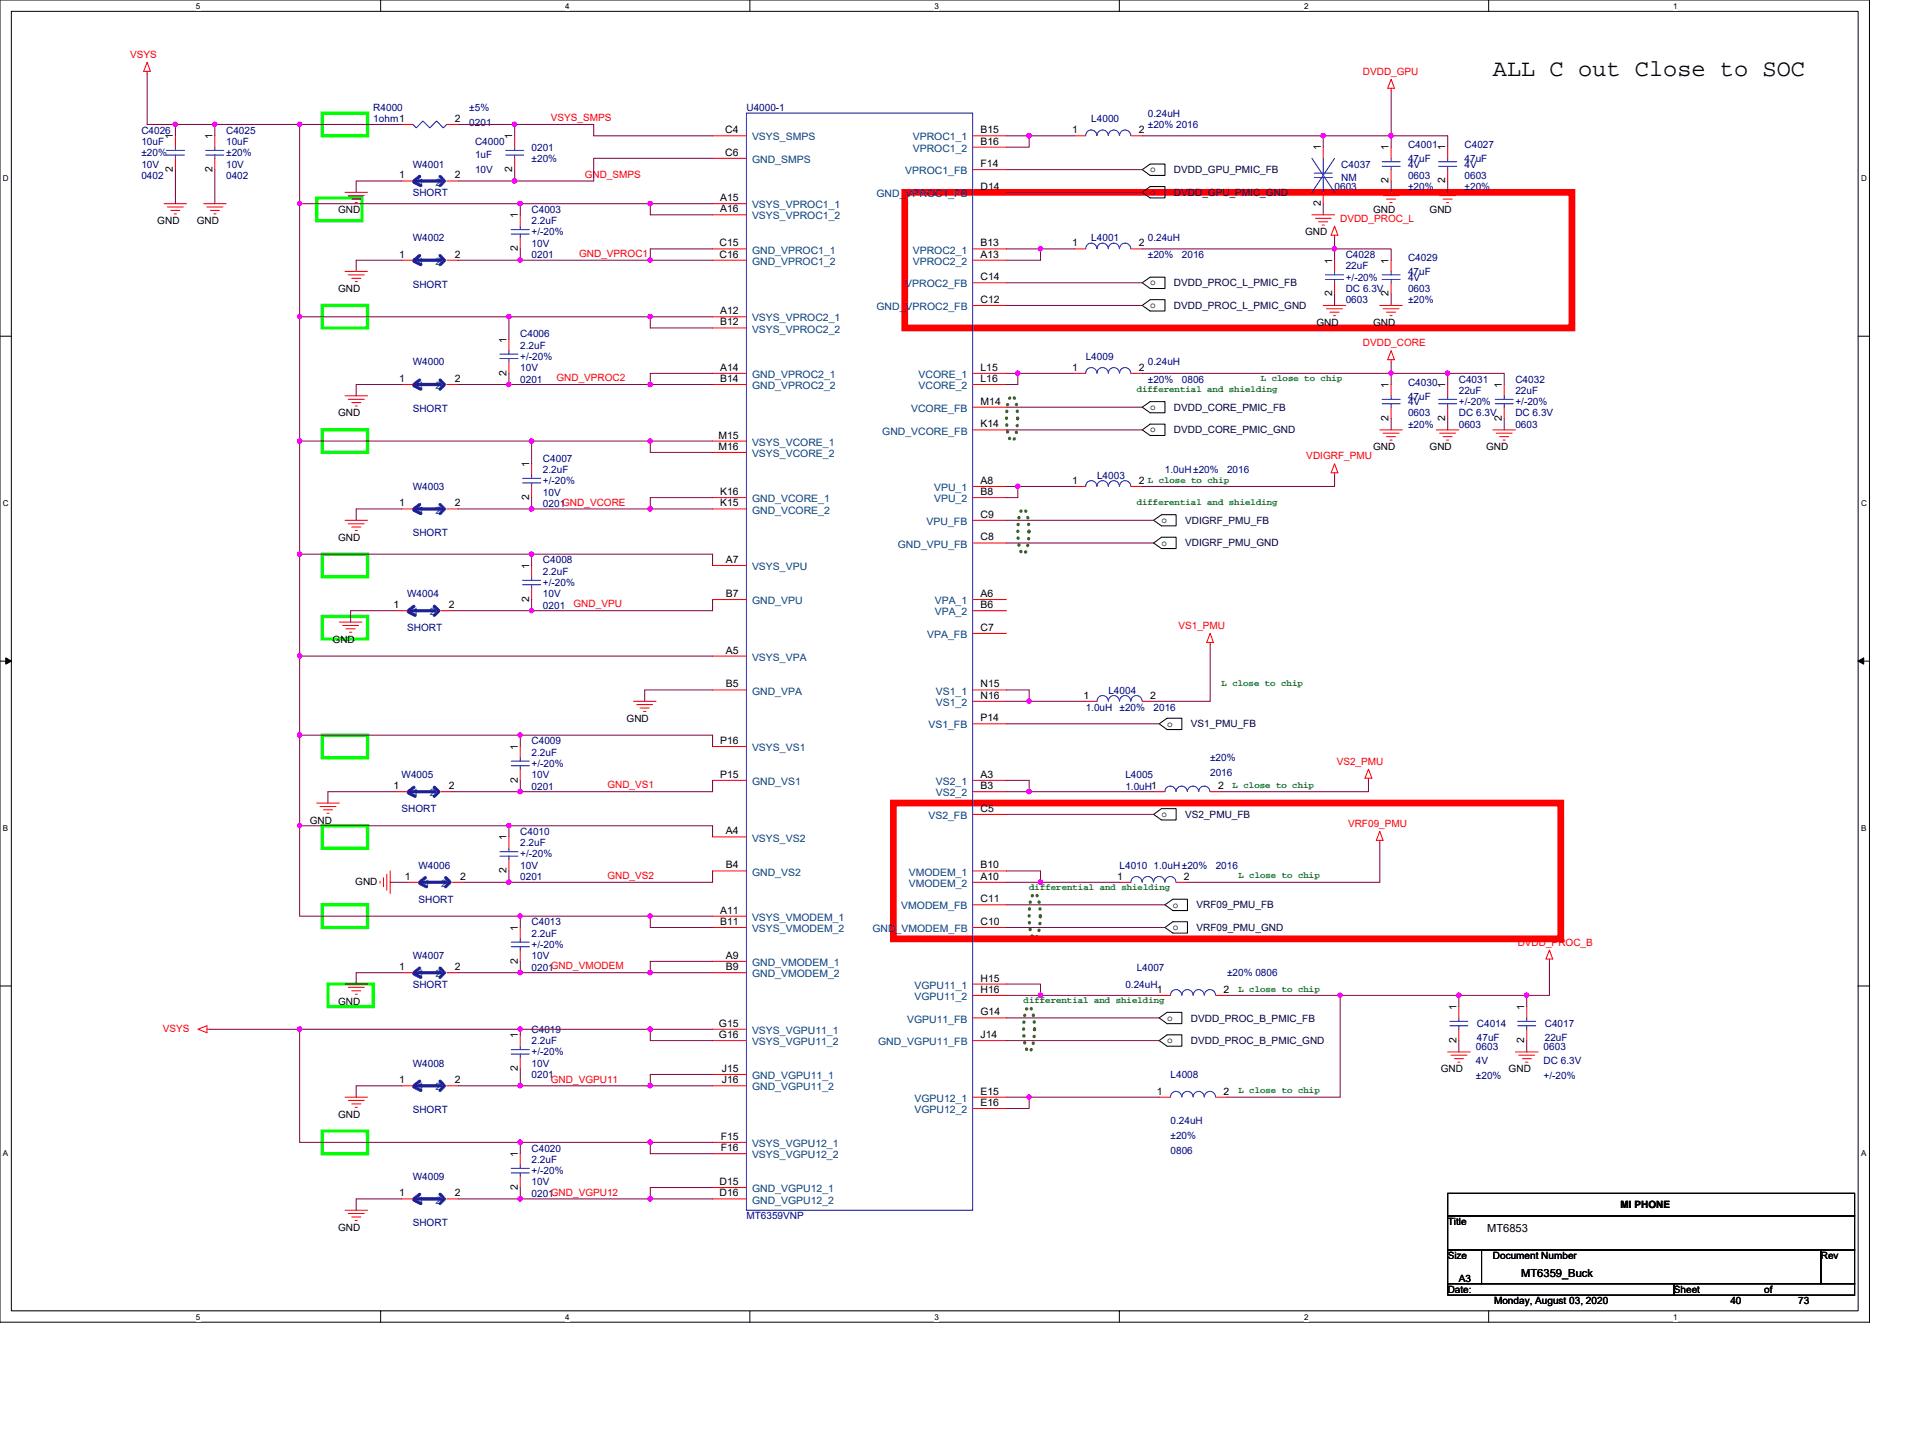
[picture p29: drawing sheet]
<svg xmlns="http://www.w3.org/2000/svg" width="210mm" height="158mm" viewBox="0 0 210 158" stroke-linecap="round" stroke-linejoin="round" font-family="sans-serif">
<defs><g id="words">
<text font-size="2.6" x="164.3" y="8.3">ALL C out Close to SOC</text>
<g font-size="1.2">
<text x="163.7" y="135.6">MT6853</text>
<text x="167.4" y="140.5">MT6359_Buck</text>
</g>
<g font-size="1.1" fill="#f00">
<text x="14.3" y="6.4">VSYS</text>
<text x="150" y="8.2">DVDD_GPU</text>
<text x="60.6" y="13.3">VSYS_SMPS</text>
<text x="64.3" y="19.6">GND_SMPS</text>
<text x="63.7" y="28.3">GND_VPROC1</text>
<text x="147.5" y="24.4">DVDD_PROC_L</text>
<text x="61.2" y="42">GND_VPROC2</text>
<text x="150" y="38.1">DVDD_CORE</text>
<text x="143.8" y="50.5">VDIGRF_PMU</text>
<text x="63.1" y="66.8">GND_VPU</text>
<text x="129.7" y="69.2">VS1_PMU</text>
<text x="66.8" y="86.8">GND_VS1</text>
<text x="147.1" y="84.2">VS2_PMU</text>
<text x="148.4" y="91">VRF09_PMU</text>
<text x="66.8" y="96.7">GND_VS2</text>
<text x="167" y="104.1">DVDD_PROC_B</text>
<text x="17.9" y="113.5">VSYS</text>
<text x="60.6" y="119.1">GND_VGPU11</text>
</g>
<g font-size="1.1" fill="#000080">
<text x="15.6" y="14.7">C4026</text>
<text x="15.6" y="16">10uF</text>
<text x="15.6" y="17.2">±20%</text>
<text x="24.9" y="14.7">C4025</text>
<text x="24.9" y="16">10uF</text>
<text x="24.9" y="17.2">±20%</text>
<text x="41.1" y="12.2">R4000</text>
<text x="41.1" y="13.5">1ohm1</text>
<text x="51.6" y="12.2">±5%</text>
<text x="51.6" y="13.8">0201</text>
<text x="52.3" y="16">C4000</text>
<text x="52.3" y="17.4">1uF</text>
<text x="58.5" y="16.6">0201</text>
<text x="58.5" y="17.8">±20%</text>
<text x="82.1" y="12.2">U4000-1</text>
<text x="120.1" y="13.5">L4000</text>
<text x="126.3" y="12.8">0.24uH</text>
<text x="126.3" y="14.1">±20% 2016</text>
<text x="155" y="16.3">C4001</text>
<text x="155" y="17.8">47uF</text>
<text x="161.2" y="16.3">C4027</text>
<text x="161.2" y="17.8">47uF</text>
<text x="15.6" y="19.7">0402</text>
<text x="15.6" y="18.4">10V</text>
<text x="24.9" y="19.7">0402</text>
<text x="24.9" y="18.4">10V</text>
<text x="45.4" y="18.4">W4001</text>
<text x="45.4" y="21.5">SHORT</text>
<text x="52.3" y="19.1">10V</text>
<text x="58.5" y="23.4">C4003</text>
<text x="146.9" y="20.9">0603</text>
<text x="147.6" y="18.4">C4037</text>
<text x="147.6" y="19.9">NM</text>
<text x="155" y="19.7">0603</text>
<text x="155" y="18.4">4V</text>
<text x="155" y="20.9">±20%</text>
<text x="161.2" y="19.7">0603</text>
<text x="161.2" y="18.4">4V</text>
<text x="161.2" y="20.9">±20%</text>
<text x="45.4" y="26.5">W4002</text>
<text x="58.5" y="24.7">2.2uF</text>
<text x="58.5" y="28.4">0201</text>
<text x="58.5" y="27.2">10V</text>
<text x="58.5" y="25.9">+/-20%</text>
<text x="120.1" y="26.5">L4001</text>
<text x="126.3" y="26.5">0.24uH</text>
<text x="126.3" y="28.4">±20%</text>
<text x="130.1" y="28.4">2016</text>
<text x="148.1" y="28.4">C4028</text>
<text x="148.1" y="29.7">22uF</text>
<text x="155" y="28.8">C4029</text>
<text x="45.4" y="31.6">SHORT</text>
<text x="148.1" y="33.4">0603</text>
<text x="148.1" y="32.1">DC 6.3V</text>
<text x="148.1" y="30.9">+/-20%</text>
<text x="155" y="30.3">47uF</text>
<text x="155" y="32.1">0603</text>
<text x="155" y="30.9">4V</text>
<text x="155" y="33.4">±20%</text>
<text x="45.4" y="40.2">W4000</text>
<text x="57.3" y="37.1">C4006</text>
<text x="57.3" y="38.4">2.2uF</text>
<text x="57.3" y="40.9">10V</text>
<text x="57.3" y="39.6">+/-20%</text>
<text x="119.5" y="39.6">L4009</text>
<text x="126.3" y="40.2">0.24uH</text>
<text x="45.4" y="45.3">SHORT</text>
<text x="57.3" y="42.1">0201</text>
<text x="126.3" y="42.1">±20%</text>
<text x="130.1" y="42.1">0806</text>
<text x="155" y="42.5">C4030</text>
<text x="155" y="44">47uF</text>
<text x="155" y="45.8">0603</text>
<text x="155" y="44.6">4V</text>
<text x="155" y="47.1">±20%</text>
<text x="160.5" y="42.1">C4031</text>
<text x="160.5" y="43.3">22uF</text>
<text x="160.5" y="47.1">0603</text>
<text x="160.5" y="45.8">DC 6.3V</text>
<text x="160.5" y="44.6">+/-20%</text>
<text x="166.8" y="42.1">C4032</text>
<text x="166.8" y="43.3">22uF</text>
<text x="166.8" y="47.1">0603</text>
<text x="166.8" y="45.8">DC 6.3V</text>
<text x="166.8" y="44.6">+/-20%</text>
<text x="45.4" y="53.9">W4003</text>
<text x="59.8" y="50.8">C4007</text>
<text x="59.8" y="52">2.2uF</text>
<text x="59.8" y="53.3">+/-20%</text>
<text x="120.7" y="52.7">L4003</text>
<text x="128.2" y="52">1.0uH±20%</text>
<text x="135" y="52">2016</text>
<text x="45.4" y="59">SHORT</text>
<text x="59.8" y="55.8">0201GND_VCORE</text>
<text x="59.8" y="54.5">10V</text>
<text x="44.8" y="65.7">W4004</text>
<text x="59.8" y="62">C4008</text>
<text x="59.8" y="63.2">2.2uF</text>
<text x="59.8" y="65.7">10V</text>
<text x="59.8" y="64.5">+/-20%</text>
<text x="44.8" y="69.5">SHORT</text>
<text x="59.8" y="67">0201</text>
<text x="122" y="76.3">L4004</text>
<text x="58.5" y="81.9">C4009</text>
<text x="58.5" y="83.2">2.2uF</text>
<text x="119.5" y="78.2">1.0uH</text>
<text x="123.2" y="78.2">±20%</text>
<text x="127" y="78.2">2016</text>
<text x="133.2" y="83.8">±20%</text>
<text x="44.2" y="85.7">W4005</text>
<text x="44.2" y="89.4">SHORT</text>
<text x="58.5" y="86.9">0201</text>
<text x="58.5" y="85.7">10V</text>
<text x="58.5" y="84.4">+/-20%</text>
<text x="123.8" y="85.7">L4005</text>
<text x="123.8" y="86.9">1.0uH1</text>
<text x="133.2" y="85.4">2016</text>
<text x="46.1" y="95.6">W4006</text>
<text x="57.3" y="91.9">C4010</text>
<text x="57.3" y="93.1">2.2uF</text>
<text x="57.3" y="95.6">10V</text>
<text x="57.3" y="94.4">+/-20%</text>
<text x="123.2" y="95.6">L4010 1.0uH±20%</text>
<text x="133.8" y="95.6">2016</text>
<text x="46.1" y="99.3">SHORT</text>
<text x="57.3" y="96.9">0201</text>
<text x="58.5" y="101.8">C4013</text>
<text x="45.4" y="105.6">W4007</text>
<text x="58.5" y="103.1">2.2uF</text>
<text x="58.5" y="106.8">0201GND_VMODEM</text>
<text x="58.5" y="105.6">10V</text>
<text x="58.5" y="104.3">+/-20%</text>
<text x="125.1" y="106.8">L4007</text>
<text x="135" y="107.4">±20% 0806</text>
<text x="45.4" y="108.7">SHORT</text>
<text x="58.5" y="113.7">C4019</text>
<text x="123.8" y="108.7">0.24uH</text>
<text x="162.5" y="113">C4014</text>
<text x="170" y="113">C4017</text>
<text x="45.4" y="117.4">W4008</text>
<text x="58.5" y="114.9">2.2uF</text>
<text x="58.5" y="118.6">0201</text>
<text x="58.5" y="117.4">10V</text>
<text x="58.5" y="116.1">+/-20%</text>
<text x="128.8" y="118.6">L4008</text>
<text x="162.4" y="115.5">0603</text>
<text x="162.4" y="117.1">4V</text>
<text x="162.4" y="118.8">±20%</text>
<text x="162.5" y="114.5">47uF</text>
<text x="169.9" y="115.5">0603</text>
<text x="169.9" y="117.1">DC 6.3V</text>
<text x="169.9" y="118.8">+/-20%</text>
<text x="170" y="114.5">22uF</text>
<text x="45.4" y="122.5">SHORT</text>
<text x="128.8" y="123.7">0.24uH</text>
<text x="128.8" y="125.3">±20%</text>
<text x="45.4" y="129.8">W4009</text>
<text x="58.5" y="126.7">C4020</text>
<text x="58.5" y="128">2.2uF</text>
<text x="58.5" y="131.7">0201GND_VGPU12</text>
<text x="58.5" y="130.5">10V</text>
<text x="58.5" y="129.2">+/-20%</text>
<text x="128.8" y="127">0806</text>
<text x="45.4" y="134.9">SHORT</text>
<text x="82.1" y="134.2">MT6359VNP</text>
</g>
<g font-size="1.1">
<text x="19" y="15.3" transform="rotate(-90 19 15.3)">1</text>
<text x="23.4" y="15.3" transform="rotate(-90 23.4 15.3)">1</text>
<text x="50" y="13.4">2</text>
<text x="56.4" y="15.3" transform="rotate(-90 56.4 15.3)">1</text>
<text x="79.8" y="14.7">C4</text>
<text x="79.8" y="17.1">C6</text>
<text x="107.9" y="14.7">B15</text>
<text x="107.9" y="15.9">B16</text>
<text x="118" y="14.7">1</text>
<text x="125.3" y="14.7">2</text>
<text x="145.4" y="16.6" transform="rotate(-90 145.4 16.6)">1</text>
<text x="152.8" y="16.6" transform="rotate(-90 152.8 16.6)">1</text>
<text x="159" y="16.6" transform="rotate(-90 159 16.6)">1</text>
<text x="19" y="18.9" transform="rotate(-90 19 18.9)">2</text>
<text x="23.4" y="18.9" transform="rotate(-90 23.4 18.9)">2</text>
<text x="37.2" y="23.4">GND</text>
<text x="43.9" y="19.6">1</text>
<text x="50" y="19.6">2</text>
<text x="56.4" y="18.9" transform="rotate(-90 56.4 18.9)">2</text>
<text x="79.2" y="22.1">A15</text>
<text x="79.2" y="23.4">A16</text>
<text x="107.9" y="18.4">F14</text>
<text x="107.9" y="20.9">D14</text>
<text x="126.6" y="19">o</text>
<text x="126.6" y="21.4">o</text>
<text x="145.4" y="22.7" transform="rotate(-90 145.4 22.7)">2</text>
<text x="151.1" y="23.4">GND</text>
<text x="152.8" y="20.2" transform="rotate(-90 152.8 20.2)">2</text>
<text x="157.3" y="23.4">GND</text>
<text x="159" y="20.2" transform="rotate(-90 159 20.2)">2</text>
<text x="17.3" y="24.7">GND</text>
<text x="21.7" y="24.7">GND</text>
<text x="43.9" y="28.4">1</text>
<text x="50" y="28.4">2</text>
<text x="57" y="27.6" transform="rotate(-90 57 27.6)">2</text>
<text x="57" y="24" transform="rotate(-90 57 24)">1</text>
<text x="79.2" y="27.1">C15</text>
<text x="79.2" y="28.4">C16</text>
<text x="107.9" y="28.4">A13</text>
<text x="107.9" y="27.1">B13</text>
<text x="118" y="27.1">1</text>
<text x="125.3" y="27.1">2</text>
<text x="143.6" y="25.9">GND</text>
<text x="146.6" y="29" transform="rotate(-90 146.6 29)">1</text>
<text x="152.8" y="29" transform="rotate(-90 152.8 29)">1</text>
<text x="37.2" y="32.1">GND</text>
<text x="79.2" y="34.6">A12</text>
<text x="79.2" y="35.8">B12</text>
<text x="107.9" y="30.8">C14</text>
<text x="107.9" y="33.3">C12</text>
<text x="126.6" y="31.4">o</text>
<text x="126.6" y="33.9">o</text>
<text x="144.9" y="35.9">GND</text>
<text x="146.6" y="32.6" transform="rotate(-90 146.6 32.6)">2</text>
<text x="151.1" y="35.9">GND</text>
<text x="152.8" y="32.6" transform="rotate(-90 152.8 32.6)">2</text>
<text x="55.7" y="41.3" transform="rotate(-90 55.7 41.3)">2</text>
<text x="55.7" y="37.7" transform="rotate(-90 55.7 37.7)">1</text>
<text x="79.2" y="40.8">A14</text>
<text x="107.9" y="40.8">L15</text>
<text x="118" y="40.8">1</text>
<text x="125.3" y="40.8">2</text>
<text x="37.2" y="45.8">GND</text>
<text x="43.9" y="42">1</text>
<text x="50" y="42">2</text>
<text x="79.2" y="42">B14</text>
<text x="107.9" y="42">L16</text>
<text x="107.9" y="44.5">M14</text>
<text x="107.9" y="47">K14</text>
<text x="126.6" y="45.1">o</text>
<text x="126.6" y="47.6">o</text>
<text x="152.8" y="46.3" transform="rotate(-90 152.8 46.3)">2</text>
<text x="152.8" y="42.7" transform="rotate(-90 152.8 42.7)">1</text>
<text x="159" y="46.3" transform="rotate(-90 159 46.3)">2</text>
<text x="159" y="42.7" transform="rotate(-90 159 42.7)">1</text>
<text x="165.3" y="46.3" transform="rotate(-90 165.3 46.3)">2</text>
<text x="165.3" y="42.7" transform="rotate(-90 165.3 42.7)">1</text>
<text x="58.2" y="51.4" transform="rotate(-90 58.2 51.4)">1</text>
<text x="79.1" y="48.3">M15</text>
<text x="79.1" y="49.5">M16</text>
<text x="107.9" y="53.3">A8</text>
<text x="118" y="53.3">1</text>
<text x="125.3" y="53.3">2</text>
<text x="151.1" y="49.6">GND</text>
<text x="157.3" y="49.6">GND</text>
<text x="163.6" y="49.6">GND</text>
<text x="37.2" y="59.5">GND</text>
<text x="43.9" y="55.7">1</text>
<text x="50" y="55.7">2</text>
<text x="58.2" y="55" transform="rotate(-90 58.2 55)">2</text>
<text x="79.2" y="55.7">K15</text>
<text x="79.2" y="54.5">K16</text>
<text x="107.9" y="54.5">B8</text>
<text x="107.9" y="57">C9</text>
<text x="107.9" y="59.5">C8</text>
<text x="127.8" y="57.6">o</text>
<text x="58.2" y="62.6" transform="rotate(-90 58.2 62.6)">1</text>
<text x="79.9" y="65.7">B7</text>
<text x="79.9" y="62">A7</text>
<text x="107.9" y="65.7">A6</text>
<text x="127.8" y="60">o</text>
<text x="36.6" y="70.7">GND</text>
<text x="43.3" y="66.9">1</text>
<text x="49.4" y="66.9">2</text>
<text x="58.2" y="66.2" transform="rotate(-90 58.2 66.2)">2</text>
<text x="79.9" y="71.9">A5</text>
<text x="107.9" y="66.9">B6</text>
<text x="107.9" y="69.4">C7</text>
<text x="79.9" y="75.6">B5</text>
<text x="107.9" y="75.6">N15</text>
<text x="107.9" y="76.9">N16</text>
<text x="119.2" y="76.9">1</text>
<text x="126.6" y="76.9">2</text>
<text x="57" y="82.5" transform="rotate(-90 57 82.5)">1</text>
<text x="69" y="79.4">GND</text>
<text x="79.2" y="81.9">P16</text>
<text x="107.9" y="79.4">P14</text>
<text x="128.4" y="79.9">o</text>
<text x="43.3" y="86.8">1</text>
<text x="49.4" y="86.8">2</text>
<text x="57" y="86.1" transform="rotate(-90 57 86.1)">2</text>
<text x="79.2" y="85.6">P15</text>
<text x="107.9" y="85.6">A3</text>
<text x="107.9" y="86.8">B3</text>
<text x="107.9" y="89.3">C5</text>
<text x="127.8" y="89.9">o</text>
<text x="134" y="86.8">2</text>
<text x="34.1" y="90.6">GND</text>
<text x="55.7" y="92.5" transform="rotate(-90 55.7 92.5)">1</text>
<text x="79.9" y="95.6">B4</text>
<text x="79.9" y="91.8">A4</text>
<text x="107.9" y="95.6">B10</text>
<text x="39.1" y="97.3">GND</text>
<text x="44.6" y="96.8">1</text>
<text x="50.7" y="96.8">2</text>
<text x="55.7" y="96.1" transform="rotate(-90 55.7 96.1)">2</text>
<text x="79.2" y="100.5">A11</text>
<text x="79.2" y="101.8">B11</text>
<text x="107.9" y="96.8">A10</text>
<text x="107.9" y="99.3">C11</text>
<text x="107.9" y="101.8">C10</text>
<text x="123" y="96.8">1</text>
<text x="129.1" y="99.9">o</text>
<text x="130.3" y="96.8">2</text>
<text x="43.9" y="106.8">1</text>
<text x="50" y="106.8">2</text>
<text x="57" y="106" transform="rotate(-90 57 106)">2</text>
<text x="57" y="102.4" transform="rotate(-90 57 102.4)">1</text>
<text x="79.9" y="105.5">A9</text>
<text x="79.9" y="106.8">B9</text>
<text x="129.1" y="102.3">o</text>
<text x="37.2" y="110.6">GND</text>
<text x="79.1" y="113">G15</text>
<text x="107.9" y="108">H15</text>
<text x="107.9" y="109.3">H16</text>
<text x="107.9" y="111.7">G14</text>
<text x="127.3" y="109.3">1</text>
<text x="128.4" y="112.3">o</text>
<text x="134.7" y="109.3">2</text>
<text x="160.3" y="111.1" transform="rotate(-90 160.3 111.1)">1</text>
<text x="167.7" y="111.1" transform="rotate(-90 167.7 111.1)">1</text>
<text x="43.9" y="119.2">1</text>
<text x="50" y="119.2">2</text>
<text x="57" y="117.9" transform="rotate(-90 57 117.9)">2</text>
<text x="57" y="114.3" transform="rotate(-90 57 114.3)">1</text>
<text x="79.1" y="114.2">G16</text>
<text x="79.4" y="118">J15</text>
<text x="79.4" y="119.2">J16</text>
<text x="107.9" y="114.2">J14</text>
<text x="128.4" y="114.8">o</text>
<text x="158.6" y="118">GND</text>
<text x="160.3" y="114.8" transform="rotate(-90 160.3 114.8)">2</text>
<text x="166" y="118">GND</text>
<text x="167.7" y="114.8" transform="rotate(-90 167.7 114.8)">2</text>
<text x="37.2" y="123">GND</text>
<text x="79.3" y="125.4">F15</text>
<text x="107.9" y="120.5">E15</text>
<text x="107.9" y="121.7">E16</text>
<text x="127.3" y="120.5">1</text>
<text x="134.7" y="120.5">2</text>
<text x="43.9" y="131.7">1</text>
<text x="50" y="131.7">2</text>
<text x="57" y="130.9" transform="rotate(-90 57 130.9)">2</text>
<text x="57" y="127.3" transform="rotate(-90 57 127.3)">1</text>
<text x="79.2" y="130.4">D15</text>
<text x="79.2" y="131.7">D16</text>
<text x="79.3" y="126.7">F16</text>
<text x="37.2" y="135.4">GND</text>
<text x="159.3" y="134.8">Title</text>
<text x="178.4" y="133">MI PHONE</text>
<text x="159.3" y="138.6">Size</text>
<text x="159.3" y="142.3">Date:</text>
<text x="160.5" y="141">A3</text>
<text x="164.3" y="138.6">Document Number</text>
<text x="164.4" y="143.5">Monday, August 03, 2020</text>
<text x="184.2" y="142.3">Sheet</text>
<text x="190.4" y="143.5">40</text>
<text x="194.2" y="142.3">of</text>
<text x="197.9" y="143.5">73</text>
<text x="200.4" y="138.6">Rev</text>
</g>
<g font-size="1.1" fill="#004080">
<text x="82.8" y="15.5">VSYS_SMPS</text>
<text x="82.8" y="17.9">GND_SMPS</text>
<text x="100.5" y="15.5">VPROC1_1</text>
<text x="100.5" y="16.7">VPROC1_2</text>
<text x="46" y="20.4">1</text>
<text x="47.9" y="20.4">2</text>
<text x="82.8" y="22.9">VSYS_VPROC1_1</text>
<text x="96.5" y="21.7">GND_VPROC1_FB</text>
<text x="99.6" y="19.2">VPROC1_FB</text>
<text x="46" y="29.1">1</text>
<text x="47.9" y="29.1">2</text>
<text x="82.8" y="24.2">VSYS_VPROC1_2</text>
<text x="82.8" y="27.9">GND_VPROC1_1</text>
<text x="82.8" y="29.1">GND_VPROC1_2</text>
<text x="100.5" y="29.1">VPROC2_2</text>
<text x="100.5" y="27.9">VPROC2_1</text>
<text x="82.8" y="35.4">VSYS_VPROC2_1</text>
<text x="96.5" y="34.1">GND_VPROC2_FB</text>
<text x="99.6" y="31.6">VPROC2_FB</text>
<text x="82.8" y="41.6">GND_VPROC2_1</text>
<text x="82.8" y="36.6">VSYS_VPROC2_2</text>
<text x="101.1" y="41.6">VCORE_1</text>
<text x="46" y="42.8">1</text>
<text x="47.9" y="42.8">2</text>
<text x="82.8" y="42.8">GND_VPROC2_2</text>
<text x="97.1" y="47.8">GND_VCORE_FB</text>
<text x="100.3" y="45.3">VCORE_FB</text>
<text x="101.1" y="42.8">VCORE_2</text>
<text x="82.8" y="49">VSYS_VCORE_1</text>
<text x="82.8" y="50.3">VSYS_VCORE_2</text>
<text x="46" y="56.5">1</text>
<text x="47.9" y="56.5">2</text>
<text x="82.8" y="56.5">GND_VCORE_2</text>
<text x="82.8" y="55.3">GND_VCORE_1</text>
<text x="102" y="57.8">VPU_FB</text>
<text x="102.8" y="54">VPU_1</text>
<text x="102.8" y="55.3">VPU_2</text>
<text x="82.8" y="62.7">VSYS_VPU</text>
<text x="98.8" y="60.3">GND_VPU_FB</text>
<text x="45.4" y="67.7">1</text>
<text x="47.3" y="67.7">2</text>
<text x="82.8" y="66.5">GND_VPU</text>
<text x="102" y="70.2">VPA_FB</text>
<text x="102.9" y="66.5">VPA_1</text>
<text x="102.9" y="67.7">VPA_2</text>
<text x="82.8" y="72.7">VSYS_VPA</text>
<text x="82.8" y="76.4">GND_VPA</text>
<text x="103" y="76.4">VS1_1</text>
<text x="103" y="77.7">VS1_2</text>
<text x="82.8" y="82.7">VSYS_VS1</text>
<text x="102.2" y="80.2">VS1_FB</text>
<text x="45.4" y="87.6">1</text>
<text x="47.3" y="87.6">2</text>
<text x="82.8" y="86.4">GND_VS1</text>
<text x="103" y="86.4">VS2_1</text>
<text x="103" y="87.6">VS2_2</text>
<text x="82.8" y="92.6">VSYS_VS2</text>
<text x="102.2" y="90.1">VS2_FB</text>
<text x="46.7" y="97.6">1</text>
<text x="48.5" y="97.6">2</text>
<text x="82.8" y="101.3">VSYS_VMODEM_1</text>
<text x="82.8" y="96.4">GND_VS2</text>
<text x="99.2" y="100.1">VMODEM_FB</text>
<text x="100" y="97.6">VMODEM_2</text>
<text x="100" y="96.4">VMODEM_1</text>
<text x="46" y="107.5">1</text>
<text x="47.9" y="107.5">2</text>
<text x="82.8" y="106.3">GND_VMODEM_1</text>
<text x="82.8" y="107.5">GND_VMODEM_2</text>
<text x="82.8" y="102.6">VSYS_VMODEM_2</text>
<text x="96" y="102.6">GND_VMODEM_FB</text>
<text x="82.8" y="113.8">VSYS_VGPU11_1</text>
<text x="99.8" y="112.5">VGPU11_FB</text>
<text x="100.6" y="108.8">VGPU11_1</text>
<text x="100.6" y="110">VGPU11_2</text>
<text x="46" y="120">1</text>
<text x="47.9" y="120">2</text>
<text x="82.8" y="118.7">GND_VGPU11_1</text>
<text x="82.8" y="115">VSYS_VGPU11_2</text>
<text x="82.8" y="120">GND_VGPU11_2</text>
<text x="96.6" y="115">GND_VGPU11_FB</text>
<text x="100.6" y="121.2">VGPU12_1</text>
<text x="100.6" y="122.5">VGPU12_2</text>
<text x="82.8" y="126.2">VSYS_VGPU12_1</text>
<text x="82.8" y="127.5">VSYS_VGPU12_2</text>
<text x="82.8" y="131.2">GND_VGPU12_1</text>
<text x="46" y="132.4">1</text>
<text x="47.9" y="132.4">2</text>
<text x="82.8" y="132.4">GND_VGPU12_2</text>
</g>
<g font-size="1.1" fill="#000040">
<text x="129.2" y="19.1">DVDD_GPU_PMIC_FB</text>
<text x="129.2" y="21.5">DVDD_GPU_PMIC_GND</text>
<text x="129.2" y="31.5">DVDD_PROC_L_PMIC_FB</text>
<text x="129.2" y="34">DVDD_PROC_L_PMIC_GND</text>
<text x="129.2" y="45.2">DVDD_CORE_PMIC_FB</text>
<text x="129.2" y="47.7">DVDD_CORE_PMIC_GND</text>
<text x="130.4" y="57.7">VDIGRF_PMU_FB</text>
<text x="130.4" y="60.1">VDIGRF_PMU_GND</text>
<text x="131.1" y="80.1">VS1_PMU_FB</text>
<text x="130.4" y="90">VS2_PMU_FB</text>
<text x="131.7" y="100">VRF09_PMU_FB</text>
<text x="131.7" y="102.4">VRF09_PMU_GND</text>
<text x="131.1" y="112.4">DVDD_PROC_B_PMIC_FB</text>
<text x="131.1" y="114.9">DVDD_PROC_B_PMIC_GND</text>
</g>
<g font-size="1" fill="#008000">
<text x="138.8" y="41.9">L close to chip</text>
<text x="125.1" y="43.1">differential and shielding</text>
<text x="126.3" y="53.1">L close to chip</text>
<text x="125.1" y="55.6">differential and shielding</text>
<text x="134.4" y="75.5">L close to chip</text>
<text x="135.7" y="86.7">L close to chip</text>
<text x="113.3" y="97.9">differential and shielding</text>
<text x="136.3" y="96.7">L close to chip</text>
<text x="112.6" y="110.4">differential and shielding</text>
<text x="136.3" y="109.1">L close to chip</text>
<text x="136.3" y="120.3">L close to chip</text>
</g>
<g font-size=".9">
<text x="21.6" y="1">5</text>
<text x="62.2" y="1">4</text>
<text x="102.8" y="1">3</text>
<text x="143.5" y="1">2</text>
<text x="184.1" y="1">1</text>
<text x=".3" y="19.9">D</text>
<text x="204.8" y="19.9">D</text>
<text x=".3" y="55.7">C</text>
<text x="204.8" y="55.7">C</text>
<text x=".3" y="91.4">B</text>
<text x="204.8" y="91.4">B</text>
<text x=".3" y="127.2">A</text>
<text x="204.8" y="127.2">A</text>
<text x="21.6" y="145.2">5</text>
<text x="62.2" y="145.2">4</text>
<text x="102.8" y="145.2">3</text>
<text x="143.5" y="145.2">2</text>
<text x="184.1" y="145.2">1</text>
</g>
</g></defs>
<path d="M0 0h205.7v145.5h-205.7zM1.2 1.2h203.3v143.1h-203.3z" fill="none" stroke="#000" stroke-width=".11"/>
<g fill="#fff">
<path d="M21.6 .1h.5v1h-.5z"/>
<path d="M21.6 144.4h.5v1h-.5z"/>
</g>
<path d="M41.9 0v1.2M41.9 144.3v1.2" fill="none" stroke="#000" stroke-width=".11"/>
<g fill="#fff">
<path d="M62.2 .1h.5v1h-.5z"/>
<path d="M62.2 144.4h.5v1h-.5z"/>
</g>
<path d="M82.5 0v1.2M82.5 144.3v1.2" fill="none" stroke="#000" stroke-width=".11"/>
<g fill="#fff">
<path d="M102.8 .1h.5v1h-.5z"/>
<path d="M102.8 144.4h.5v1h-.5z"/>
</g>
<path d="M123.2 0v1.2M123.2 144.3v1.2" fill="none" stroke="#000" stroke-width=".11"/>
<g fill="#fff">
<path d="M143.5 .1h.5v1h-.5z"/>
<path d="M143.5 144.4h.5v1h-.5z"/>
</g>
<path d="M163.8 0v1.2M163.8 144.3v1.2" fill="none" stroke="#000" stroke-width=".11"/>
<g fill="#fff">
<path d="M184.1 .1h.5v1h-.5z"/>
<path d="M184.1 144.4h.5v1h-.5z"/>
<path d="M.3 19.1h.7v1h-.7z"/>
<path d="M204.8 19.1h.6v1h-.6z"/>
<path d="M.3 54.9h.7v1h-.7z"/>
<path d="M204.8 54.9h.6v1h-.6z"/>
</g>
<path d="M0 37h1.2M204.5 37h1.2" fill="none" stroke="#000" stroke-width=".11"/>
<g fill="#fff">
<path d="M.3 90.6h.6v1h-.6z"/>
<path d="M204.8 90.6h.6v1h-.6z"/>
</g>
<path d="M0 72.7h1.2M204.5 72.7h1.2" fill="none" stroke="#000" stroke-width=".11"/>
<path d="M.6 72.4l.6 .3-.6 .4zM204.5 72.7l.6-.3v.7z" fill="#000" stroke="#000" stroke-width=".11"/>
<g fill="#fff">
<path d="M.3 126.4h.6v1h-.6z"/>
<path d="M204.8 126.4h.6v1h-.6z"/>
</g>
<g fill="none" stroke="#000" stroke-width=".11">
<path d="M125.7 18.7l.9-.6h1.6v1.2h-1.6zM125.7 21.2l.9-.7h1.6v1.3h-1.6zM125.7 31.1l.9-.6h1.6v1.3h-1.6zM125.7 33.6l.9-.6h1.6v1.2h-1.6zM125.7 44.8l.9-.6h1.6v1.2h-1.6zM125.7 47.3l.9-.6h1.6v1.2h-1.6zM127 57.3l.8-.7h1.6v1.3h-1.6zM127 59.8l.8-.7h1.6v1.3h-1.6zM127.6 79.7l.8-.7h1.7v1.3h-1.7zM127 89.6l.8-.6h1.6v1.2h-1.6zM128.2 99.6l.9-.6h1.6v1.2h-1.6zM0 108.5h1.2"/>
<path d="M127.6 112l.8-.6h1.7v1.2h-1.7zM127.6 114.5l.8-.6h1.7v1.2h-1.7zM128.2 102.1l.9-.7h1.6v1.3h-1.6zM204.5 108.5h1.2M159.3 137.5h3.7v3.8h-3.7zM159.3 131.3h44.8v2.5h-44.8zM159.3 133.8h44.8v3.7h-44.8zM163 137.5h37.4v3.8h-37.4zM200.4 137.5h3.7v3.8h-3.7zM159.3 141.3h24.9v1.2h-24.9zM184.2 141.3h19.9v1.2h-19.9z"/>
</g>
<path d="M111.2 43.6h.2a1.39 1.39 0 0 1 .5 1.2l.1 1.2a5 5 0 0 1-.5 2.4l-.1 .1a1.36 1.36 0 0 1-.6-1.2v-1.3a5 5 0 0 1 .4-2.4zM112.5 56.1l.1-.1a1.39 1.39 0 0 1 .6 1.2v1.3a5 5 0 0 1-.4 2.4l-.2 .1a1.36 1.36 0 0 1-.5-1.3l-.1-1.2a5 5 0 0 1 .5-2.4zM113.7 98.4l.2-.1a1.39 1.39 0 0 1 .5 1.2l.1 1.3a5.1 5.1 0 0 1-.5 2.4l-.1 .1a1.37 1.37 0 0 1-.6-1.2v-1.3a5 5 0 0 1 .4-2.4zM113.1 110.9l.1-.1a1.39 1.39 0 0 1 .6 1.2l.1 1.2a5.1 5.1 0 0 1-.5 2.4l-.2 .1a1.41 1.41 0 0 1-.5-1.2l-.1-1.3a5.1 5.1 0 0 1 .5-2.3z" fill="none" stroke="#008000" stroke-width=".36" stroke-dasharray="0 .7"/>
<path d="M35.5 12.4h4.9v2.5h-4.9zM34.9 21.8h4.9v2.5h-4.9zM35.5 33.6h4.9v2.5h-4.9zM35.5 47.3h4.9v2.5h-4.9zM35.5 61h4.9v2.5h-4.9zM35.5 67.8h4.9v2.5h-4.9zM35.5 80.9h4.9v2.5h-4.9zM35.5 90.9h4.9v2.4h-4.9zM35.5 99.6h4.9v2.5h-4.9zM36.1 108.3h5v2.5h-5zM35.5 124.5h4.9v2.5h-4.9z" fill="none" stroke="#0f0" stroke-width=".36"/>
<path d="M99.6 21.2h73.4v14.9h-73.4zM98.3 88.4h73.5v14.9h-73.5z" fill="none" stroke="#f00" stroke-width=".74"/>
<g fill="none" stroke="#f00" stroke-width=".11">
<path d="M16.2 7.9v.2M16.2 6.9l.4 1h-.8zM19.3 14.9v1.3M19.3 17.4v1.3M23.6 14.9v1.3M23.6 17.4v1.3M44.2 19.9h1.2M44.2 13.7h1.2M49.2 19.9h1.2M49.2 13.7h1.2M56.6 14.9v1.3M56.6 17.4v1.3"/>
<path d="M78.4 14.9h3.7M78.4 17.4h3.7M107 14.9h3.8M107 16.2h3.8M107 18.7h3.8M118.2 14.9h1.3M124.5 14.9h1.2M145.6 16.2v1.2M153.1 8.7l.4 1h-.8zM153.1 9.7v.3M153.1 16.2v1.2M153.1 18.7v1.2"/>
<path d="M159.3 16.2v1.2M159.3 18.7v1.2M18.1 22.4h2.4M18.4 22.8h1.8M18.8 23.2h1M19.2 23.5h.2M22.4 22.4h2.5M22.8 22.8h1.7M23.2 23.2h1M23.5 23.5h.3M38 29.9h2.4M38 21.2h2.4"/>
<path d="M38.3 30.2h1.8M38.3 21.5h1.8M38.7 30.6h1M38.7 21.9h1M39.1 31h.2M39.1 22.3h.2M44.2 28.6h1.2M49.2 28.6h1.2M56 37.3v1.3M56 39.8v1.3M57.3 23.6v1.3M57.3 26.1v1.3"/>
<path d="M78.4 22.4h3.7M78.4 23.6h3.7M78.4 27.4h3.7M78.4 28.6h3.7M78.4 34.9h3.7M78.4 36.1h3.7M107 21.2h3.8M107 28.6h3.8M107 33.6h3.8M107 27.4h3.8M107 31.1h3.8M118.2 27.4h1.3"/>
<path d="M124.5 27.4h1.2M144.4 23.6h2.5M144.8 24h1.7M145.1 24.4h1M145.5 24.8h.3M145.6 21.2v1.2M145.6 33.6h2.5M146 34h1.7M146.4 34.4h1M146.7 34.7h.3M146.9 24.9l.3 1h-.7zM146.9 25.9v.2"/>
<path d="M146.9 28.6v1.3M146.9 31.1v1.3M151.8 21.2h2.5M151.8 33.6h2.5M152.2 21.5h1.8M152.2 34h1.8M152.6 21.9h1M152.6 34.4h1M153 22.3h.2M153 34.7h.2M153.1 38.6l.4 1h-.8zM153.1 39.6v.2"/>
<path d="M153.1 28.6v1.3M153.1 31.1v1.3M158.1 21.2h2.4M158.4 21.5h1.8M158.8 21.9h1M159.2 22.3h.2M38 57.3h2.4M38 43.6h2.4M38.3 57.6h1.8M38.3 43.9h1.8M38.7 58h1M38.7 44.3h1"/>
<path d="M39.1 58.4h.2M39.1 44.7h.2M44.2 56h1.2M44.2 42.3h1.2M49.2 56h1.2M49.2 42.3h1.2M58.5 51v1.3M58.5 53.5v1.3M78.4 48.5h3.7M78.4 49.8h3.7M78.4 56h3.7M78.4 54.8h3.7"/>
<path d="M78.4 41.1h3.7M78.4 42.3h3.7M107 41.1h3.8M107 42.3h3.8M107 44.8h3.8M107 47.3h3.8M107 53.5h3.8M107 54.8h3.8M107 59.8h3.8M107 57.3h3.8M118.2 41.1h1.3M118.2 53.5h1.3"/>
<path d="M124.5 41.1h1.2M124.5 53.5h1.2M146.9 51l.3 1h-.7zM146.9 52v.3M151.8 47.3h2.5M152.2 47.7h1.8M152.6 48h1M153 48.4h.2M153.1 42.3v1.3M153.1 44.8v1.3M158.1 47.3h2.4M158.4 47.7h1.8"/>
<path d="M158.8 48h1M159.2 48.4h.2M159.3 42.3v1.3M159.3 44.8v1.3M164.3 47.3h2.5M164.7 47.7h1.7M165 48h1M165.4 48.4h.3M165.5 42.3v1.3M165.5 44.8v1.3M37.3 68.5h2.5M37.7 68.8h1.8"/>
<path d="M38.1 69.2h1M38.5 69.6h.2M43.6 67.2h1.2M48.5 67.2h1.3M58.5 62.2v1.3M58.5 64.7v1.3M69.7 77.2h2.5M70.1 77.5h1.7M70.4 77.9h1M70.8 78.3h.3M78.4 66h3.7M78.4 72.2h3.7"/>
<path d="M78.4 75.9h3.7M78.4 62.2h3.7M107 66h3.8M107 69.7h3.8M107 75.9h3.8M107 77.2h3.8M107 79.7h3.8M107 67.2h3.8M119.5 77.2h1.2M125.7 77.2h1.3M133.2 70.7v.3M133.2 69.7l.3 1h-.7z"/>
<path d="M34.9 88.4h2.4M35.2 88.8h1.8M35.6 89.1h1M36 89.5h.2M41.8 97v.2M42.2 96.6v1M42.6 96.2v1.8M42.9 95.8v2.5M43.6 87.1h1.2M44.8 97.1h1.3M48.5 87.1h1.3M49.8 97.1h1.2"/>
<path d="M56 92.1v1.2M56 94.6v1.2M57.3 82.1v1.3M57.3 84.6v1.3M78.4 82.1h3.7M78.4 85.9h3.7M78.4 95.8h3.7M78.4 92.1h3.7M107 85.9h3.8M107 87.1h3.8M107 89.6h3.8M107 97.1h3.8"/>
<path d="M107 95.8h3.8M107 99.6h3.8M123.2 97.1h1.3M127 87.1h1.2M129.4 97.1h1.3M133.2 87.1h1.2M150.6 85.6v.3M150.6 84.6l.4 1h-.8zM151.8 92.5v.2M151.8 91.5l.4 1h-.7zM21.8 113.3l1-.4v.7zM22.8 113.3h.2"/>
<path d="M38 108.3h2.4M38.3 108.6h1.8M38.7 109h1M39.1 109.4h.2M44.2 107h1.2M44.2 119.5h1.2M49.2 107h1.2M49.2 119.5h1.2M57.3 113.9v1.2M57.3 116.4v1.2M57.3 102.1v1.2M57.3 104.5v1.3"/>
<path d="M78.4 105.8h3.7M78.4 107h3.7M78.4 100.8h3.7M78.4 102.1h3.7M78.4 113.3h3.7M78.4 118.2h3.7M78.4 114.5h3.7M78.4 119.5h3.7M107 102.1h3.8M107 108.3h3.8M107 112h3.8M107 109.5h3.8"/>
<path d="M107 114.5h3.8M127.6 109.5h1.2M133.8 109.5h1.2M159.3 115.8h2.5M159.7 116.1h1.7M160.1 116.5h1M160.4 116.9h.3M160.5 110.8v1.2M160.5 113.3v1.2M166.8 115.8h2.5M167.2 116.1h1.7M167.5 116.5h1"/>
<path d="M167.9 116.9h.2M168 110.8v1.2M168 113.3v1.2M170.5 105.5v.3M170.5 104.5l.4 1h-.8zM38 120.7h2.4M38 133.2h2.4M38.3 121.1h1.8M38.3 133.5h1.8M38.7 121.5h1M38.7 133.9h1M39.1 121.9h.2"/>
<path d="M39.1 134.3h.2M44.2 131.9h1.2M49.2 131.9h1.2M57.3 127v1.2M57.3 129.4v1.3M78.4 125.7h3.7M78.4 127h3.7M78.4 130.7h3.7M78.4 131.9h3.7M107 120.7h3.8M107 122h3.8M127.6 120.7h1.2"/>
<path d="M133.8 120.7h1.2"/>
</g>
<g fill="none" stroke="#00f" stroke-width=".36">
<path d="M45.8 19.9h2.7M46.2 19.4l-.6 .5M48.4 19.4l.4 .4M48.9 19.9l-.5 .5M45.6 20l.7 .4M45.6 28.7l.7 .4M45.8 28.6h2.7M46.2 28.1l-.6 .5M48.4 28.1l.4 .4M48.9 28.6l-.5 .5M45.6 56.1l.7 .4M45.6 42.4l.7 .4"/>
<path d="M45.8 56h2.7M45.8 42.3h2.7M46.2 55.5l-.6 .5M46.2 41.8l-.6 .5M48.4 55.5l.4 .4M48.4 41.8l.4 .4M48.9 56l-.5 .5M48.9 42.3l-.5 .5M44.9 67.3l.8 .4M45.2 67.2h2.7M45.6 66.7l-.7 .5M47.8 66.7l.4 .4"/>
<path d="M48.3 67.2l-.5 .5M44.9 87.2l.8 .4M45.2 87.1h2.7M45.6 86.6l-.7 .5M46.2 97.2l.7 .4M46.4 97.1h2.8M46.8 96.6l-.6 .5M47.8 86.6l.4 .4M48.3 87.1l-.5 .5M49 96.6l.4 .4M49.5 97.1l-.5 .5M45.6 107.2l.7 .3"/>
<path d="M45.6 119.6l.7 .4M45.8 107h2.7M45.8 119.5h2.7M46.2 106.5l-.6 .5M46.2 119l-.6 .5M48.4 106.5l.4 .4M48.4 119l.4 .4M48.9 107l-.5 .5M48.9 119.5l-.5 .5M45.6 132.1l.7 .3M45.8 131.9h2.7M46.2 131.4l-.6 .5"/>
<path d="M48.4 131.4l.4 .4M48.9 131.9l-.5 .5"/>
</g>
<g fill="none" stroke="#00f" stroke-width=".11">
<path d="M18.3 16.6h2M18.3 17.1h2M19.3 16.2v.4M19.3 17.1v.3M22.6 16.6h2M22.6 17.1h2M23.6 16.2v.4M23.6 17.1v.3M45.4 13.7l.4 .4 .7-.8 .8 .8 .7-.8 .8 .8 .4-.4M55.6 16.6h2M55.6 17.1h2M56.6 16.2v.4"/>
<path d="M56.6 17.1v.3M82.1 12.4h24.9v120.8h-24.9zM122 14.9a.62 .62 0 0 0-.7-.6 .62 .62 0 0 0-.6 .6 .61 .61 0 0 0-.6-.6 .61 .61 0 0 0-.6 .6M123.2 14.9a.6 .6 0 0 0-.6-.6 .6 .6 0 0 0-.6 .6M124.4 14.9a.61 .61 0 0 0-.6-.6 .61 .61 0 0 0-.6 .6M144.4 17.4l2.5 3.8M144.6 19h2M144.6 19.5h2M145.6 17.4v1.6M145.6 19.5v1.7M146.9 17.4l-2.5 3.8M152.1 17.8h2"/>
<path d="M152.1 18.3h2M153.1 17.4v.4M153.1 18.3v.4M158.3 17.8h2M158.3 18.3h2M159.3 17.4v.4M159.3 18.3v.4M55 39h2M55 39.5h2M56 38.6v.4M56 39.5v.3M56.3 25.3h2"/>
<path d="M56.3 25.8h2M57.3 24.9v.4M57.3 25.8v.3M122 27.4a.62 .62 0 0 0-.7-.6 .62 .62 0 0 0-.6 .6 .61 .61 0 0 0-.6-.6 .61 .61 0 0 0-.6 .6M123.2 27.4a.6 .6 0 0 0-.6-.6 .6 .6 0 0 0-.6 .6M124.4 27.4a.61 .61 0 0 0-.6-.6 .61 .61 0 0 0-.6 .6M145.9 30.2h2M145.9 30.8h2M146.9 29.9v.3M146.9 30.8v.3M152.1 30.2h2M152.1 30.8h2"/>
<path d="M153.1 29.9v.3M153.1 30.8v.3M57.5 52.6h2M57.5 53.1h2M58.5 52.3v.3M58.5 53.1v.4M122 41.1a.62 .62 0 0 0-.7-.7 .62 .62 0 0 0-.6 .7 .61 .61 0 0 0-.6-.7 .61 .61 0 0 0-.6 .7M122 53.5a.62 .62 0 0 0-.7-.6 .62 .62 0 0 0-.6 .6 .61 .61 0 0 0-.6-.6 .61 .61 0 0 0-.6 .6M123.2 41.1a.6 .6 0 0 0-.6-.7 .6 .6 0 0 0-.6 .7M123.2 53.5a.6 .6 0 0 0-.6-.6 .6 .6 0 0 0-.6 .6M124.4 41.1a.61 .61 0 0 0-.6-.7 .61 .61 0 0 0-.6 .7M124.4 53.5a.61 .61 0 0 0-.6-.6 .61 .61 0 0 0-.6 .6"/>
<path d="M152.1 43.9h2M152.1 44.4h2M153.1 43.6v.3M153.1 44.4v.4M158.3 43.9h2M158.3 44.4h2M159.3 43.6v.3M159.3 44.4v.4M164.5 43.9h2M164.5 44.4h2M165.5 43.6v.3M165.5 44.4v.4"/>
<path d="M57.5 63.9h2M57.5 64.3h2M58.5 63.5v.4M58.5 64.3v.4M122 77.2a.61 .61 0 0 0-.7-.7 .61 .61 0 0 0-.6 .7M123.2 77.2a.6 .6 0 0 0-.6-.7 .6 .6 0 0 0-.6 .7M124.4 77.2a.61 .61 0 0 0-.6-.7 .61 .61 0 0 0-.6 .7M125.7 77.2a.61 .61 0 0 0-.6-.7 .61 .61 0 0 0-.6 .7M55 93.7h2M55 94.2h2M56 93.3v.4M56 94.2v.4"/>
<path d="M56.3 83.8h2M56.3 84.3h2M57.3 83.4v.4M57.3 84.3v.3M126.9 97.1a.62 .62 0 0 0-.6-.6 .62 .62 0 0 0-.6 .6 .61 .61 0 0 0-.6-.6 .61 .61 0 0 0-.6 .6M128.2 97.1a.61 .61 0 0 0-.6-.6 .61 .61 0 0 0-.6 .6M129.4 97.1a.6 .6 0 0 0-.6-.6 .6 .6 0 0 0-.6 .6M130.7 87.1a.63 .63 0 0 0-.7-.6 .63 .63 0 0 0-.6 .6 .6 .6 0 0 0-.6-.6 .6 .6 0 0 0-.6 .6M131.9 87.1a.61 .61 0 0 0-.6-.6 .61 .61 0 0 0-.6 .6M133.2 87.1a.61 .61 0 0 0-.7-.6 .61 .61 0 0 0-.6 .6M56.3 115.5h2M56.3 116h2"/>
<path d="M56.3 103.7h2M56.3 104.2h2M57.3 115.1v.4M57.3 116v.4M57.3 103.3v.4M57.3 104.2v.3M130 109.5a.61 .61 0 0 0-.6-.6 .61 .61 0 0 0-.6 .6M132.5 109.5a.61 .61 0 0 0-.6-.6 .61 .61 0 0 0-.6 .6 .61 .61 0 0 0-.6-.6 .61 .61 0 0 0-.6 .6M133.8 109.5a.61 .61 0 0 0-.6-.6 .61 .61 0 0 0-.7 .6M159.6 112.4h1.9M159.6 112.9h1.9M160.5 112v.4"/>
<path d="M160.5 112.9v.4M167 112.4h2M167 112.9h2M168 112v.4M168 112.9v.4M56.3 128.6h2M56.3 129.1h2M57.3 128.2v.4M57.3 129.1v.3M130 120.7a.61 .61 0 0 0-.6-.6 .61 .61 0 0 0-.6 .6M132.5 120.7a.61 .61 0 0 0-.6-.6 .61 .61 0 0 0-.6 .6 .61 .61 0 0 0-.6-.6 .61 .61 0 0 0-.6 .6M133.8 120.7a.61 .61 0 0 0-.6-.6 .61 .61 0 0 0-.7 .6"/>
</g>
<g fill="none" stroke="#800040" stroke-width=".11">
<path d="M16.2 8.1v5.6h3.1M19.3 18.7v3.7M19.3 13.7v1.2M19.3 13.7h4.3M23.6 18.7v3.7M23.6 13.7v1.2M23.6 13.7h9.4M33 13.7h11.2M33 13.7v8.7M44.2 19.9h-5v1.3M50.4 13.7h6.2v1.2M50.4 19.9h6.2"/>
<path d="M56.6 18.7v1.2M56.6 13.7h8.7v1.2h13.1M78.4 17.4h-13.1v2.5h-8.7M110.8 14.9h2.5M110.8 18.7h14.9M118.2 14.9h-4.9v1.3h-2.5M125.7 14.9h19.9M145.6 14.9h7.5M145.6 14.9v1.3M153.1 14.9h6.2v1.3M153.1 14.9v1.3M153.1 19.9v1.3"/>
<path d="M153.1 10v4.9M159.3 19.9v1.3M33 34.9v13.6M33 22.4h24.3M33 22.4v12.5M33 34.9h23M44.2 28.6h-5v1.3M50.4 28.6h6.9M56 34.9v2.4M56 34.9h15.6M57.3 22.4h14.3M57.3 27.4v1.2"/>
<path d="M57.3 22.4v1.2M57.3 28.6h14.3M71.6 34.9v1.2h6.8M71.6 22.4v1.2h6.8M71.6 34.9h6.8M71.6 22.4h6.8M71.6 28.6h6.8M78.4 27.4h-6.8v1.2M110.8 21.2h14.9M110.8 31.1h14.9M110.8 33.6h14.9M110.8 27.4h3.7"/>
<path d="M114.5 27.4h3.7M114.5 27.4v1.2h-3.7M125.7 27.4h21.2M145.6 22.4v1.2M146.9 32.4v1.2M146.9 27.4v1.2M146.9 27.4h6.2v1.2M146.9 26.1v1.3M153.1 39.8v1.3h-27.4M153.1 32.4v1.2M33 48.5h25.5M33 48.5v12.5"/>
<path d="M44.2 56h-5v1.3M44.2 42.3h-5v1.3M50.4 42.3h5.6M50.4 56h8.1M56 41.1v1.2M56 42.3h15.6M58.5 48.5v2.5M58.5 48.5h13.1M58.5 54.8v1.2M58.5 56h13.1M71.6 48.5v1.3h6.8M71.6 48.5h6.8"/>
<path d="M71.6 56h6.8M71.6 42.3h6.8M78.4 54.8h-6.8v1.2M78.4 41.1h-6.8v1.2M110.8 57.3h16.2M110.8 59.8h16.2M110.8 53.5h1.2M110.8 41.1h1.2M110.8 44.8h14.9M110.8 47.3h14.9M112 41.1v1.2h-1.2M112 53.5v1.3h-1.2"/>
<path d="M112 53.5h6.2M112 41.1h6.2M146.9 52.3v1.2h-21.2M153.1 46.1v1.2M159.3 41.1v1.2M159.3 41.1h6.2v1.2M159.3 46.1v1.2M159.3 41.1h-6.2v1.2M165.5 46.1v1.2M33 61v11.2M33 61h25.5M33 72.2v8.7"/>
<path d="M33 72.2h45.4M43.6 67.2h-5v1.3M49.8 67.2h8.7M58.5 61v1.2M58.5 66v1.2M58.5 61h19.9v1.2M78.4 66v1.2h-19.9M78.4 75.9h-7.4v1.3M110.8 75.9h2.5v1.3M110.8 77.2h2.5M110.8 79.7h16.8M113.3 77.2h6.2"/>
<path d="M133.2 71v6.2h-6.2M33 90.9v9.9h24.3M33 80.9v10M33 90.9h23M33 80.9h24.3M42.9 97.1h1.9M43.6 87.1h-7.5v1.3M49.8 87.1h7.5M51 97.1h5M56 95.8v1.3M56 90.9v1.2M56 90.9h22.4v1.2"/>
<path d="M57.3 80.9v1.2M57.3 85.9v1.2M57.3 80.9h21.1v1.2M78.4 85.9v1.2h-21.1M78.4 95.8v1.3h-22.4M110.8 95.8h3.7v1.3M110.8 85.9h2.5v1.2M110.8 87.1h2.5M110.8 89.6h16.2M110.8 97.1h3.7M110.8 99.6h17.4M113.3 87.1h13.7"/>
<path d="M114.5 97.1h8.7M150.6 85.9v1.2h-16.2M151.8 92.7v4.4h-21.1M23 113.3h10M33 113.3h24.3M33 113.3v12.4h24.3M44.2 107h-5v1.3M44.2 119.5h-5v1.2M50.4 107h6.9M50.4 119.5h6.9M57.3 107h14.3M57.3 100.8h14.3"/>
<path d="M57.3 119.5h14.3M57.3 113.3h14.3M57.3 105.8v1.2M57.3 100.8v1.3M57.3 117.6v1.9M57.3 113.3v.6M71.6 100.8v1.3h6.8M71.6 113.3v1.2h6.8M71.6 107h6.8M71.6 113.3h6.8M71.6 119.5h6.8M71.6 100.8h6.8"/>
<path d="M78.4 105.8h-6.8v1.2M78.4 118.2h-6.8v1.3M110.8 102.1h17.4M110.8 108.3h3.7v1.2h13.1M110.8 109.5h3.7M110.8 112h16.8M110.8 114.5h16.8M135 109.5h12.5M147.5 109.5v11.2h-12.5M147.5 109.5h13M160.5 109.5h7.5M160.5 114.5v1.3"/>
<path d="M160.5 109.5v1.3M168 109.5v1.3M168 114.5v1.3M170.5 105.8v3.7h-2.5M44.2 131.9h-5v1.3M50.4 131.9h6.9M57.3 125.7h14.3M57.3 131.9h14.3M57.3 125.7v1.3M57.3 130.7v1.2M71.6 125.7v1.3h6.8M71.6 125.7h6.8"/>
<path d="M71.6 131.9h6.8M78.4 130.7h-6.8v1.2M110.8 120.7h2.5M127.6 120.7h-14.3v1.3h-2.5"/>
</g>
<g fill="#f0f" stroke="#f0f" stroke-width=".11">
<circle cx="33" cy="80.9" r=".24"/>
<circle cx="33" cy="72.2" r=".23"/>
<circle cx="19.3" cy="13.7" r=".24"/>
<circle cx="57.2" cy="100.8" r=".24"/>
<circle cx="57.2" cy="113.3" r=".24"/>
<circle cx="33" cy="113.2" r=".24"/>
<circle cx="58.5" cy="48.5" r=".24"/>
<circle cx="33" cy="48.5" r=".23"/>
<circle cx="56.6" cy="13.7" r=".24"/>
<circle cx="114.5" cy="97.1" r=".24"/>
<circle cx="112" cy="41.1" r=".24"/>
<circle cx="113.3" cy="87.1" r=".24"/>
<circle cx="57.2" cy="125.7" r=".24"/>
<circle cx="147.5" cy="109.5" r=".24"/>
<circle cx="114.5" cy="27.4" r=".24"/>
<circle cx="146.8" cy="27.4" r=".24"/>
<circle cx="145.6" cy="14.9" r=".24"/>
<circle cx="168" cy="109.5" r=".24"/>
<circle cx="58.5" cy="61" r=".24"/>
<circle cx="33" cy="61" r=".23"/>
<circle cx="58.5" cy="67.2" r=".24"/>
<circle cx="57.2" cy="80.9" r=".24"/>
<circle cx="57.2" cy="87.1" r=".24"/>
<circle cx="56" cy="97.1" r=".24"/>
<circle cx="56" cy="90.9" r=".24"/>
<circle cx="33" cy="90.8" r=".23"/>
<circle cx="56" cy="42.3" r=".24"/>
<circle cx="57.2" cy="28.6" r=".24"/>
<circle cx="56.6" cy="19.9" r=".24"/>
<circle cx="57.2" cy="107" r=".24"/>
<circle cx="58.5" cy="56" r=".24"/>
<circle cx="57.2" cy="131.9" r=".24"/>
<circle cx="57.2" cy="119.5" r=".24"/>
<circle cx="160.5" cy="109.5" r=".23"/>
<circle cx="33" cy="13.7" r=".24"/>
<circle cx="23.6" cy="13.7" r=".24"/>
<circle cx="56" cy="34.8" r=".24"/>
<circle cx="33" cy="34.8" r=".23"/>
<circle cx="57.2" cy="22.4" r=".24"/>
<circle cx="33" cy="22.4" r=".23"/>
<circle cx="71.6" cy="107" r=".24"/>
<circle cx="71.6" cy="113.3" r=".24"/>
<circle cx="71.6" cy="34.8" r=".24"/>
<circle cx="71.6" cy="48.5" r=".24"/>
<circle cx="71.6" cy="119.5" r=".24"/>
<circle cx="71.6" cy="125.7" r=".24"/>
<circle cx="71.6" cy="22.4" r=".24"/>
<circle cx="71.6" cy="56" r=".24"/>
<circle cx="71.6" cy="28.6" r=".24"/>
<circle cx="71.6" cy="42.3" r=".24"/>
<circle cx="71.6" cy="100.8" r=".24"/>
<circle cx="71.6" cy="131.9" r=".24"/>
<circle cx="153.1" cy="14.9" r=".24"/>
<circle cx="113.3" cy="14.9" r=".24"/>
<circle cx="112" cy="53.5" r=".24"/>
<circle cx="153.1" cy="41.1" r=".23"/>
<circle cx="159.3" cy="41.1" r=".23"/>
<circle cx="113.3" cy="77.2" r=".24"/>
<circle cx="114.5" cy="109.5" r=".24"/>
<circle cx="113.3" cy="120.7" r=".24"/>
</g>
<use href="#words"/>
</svg>
